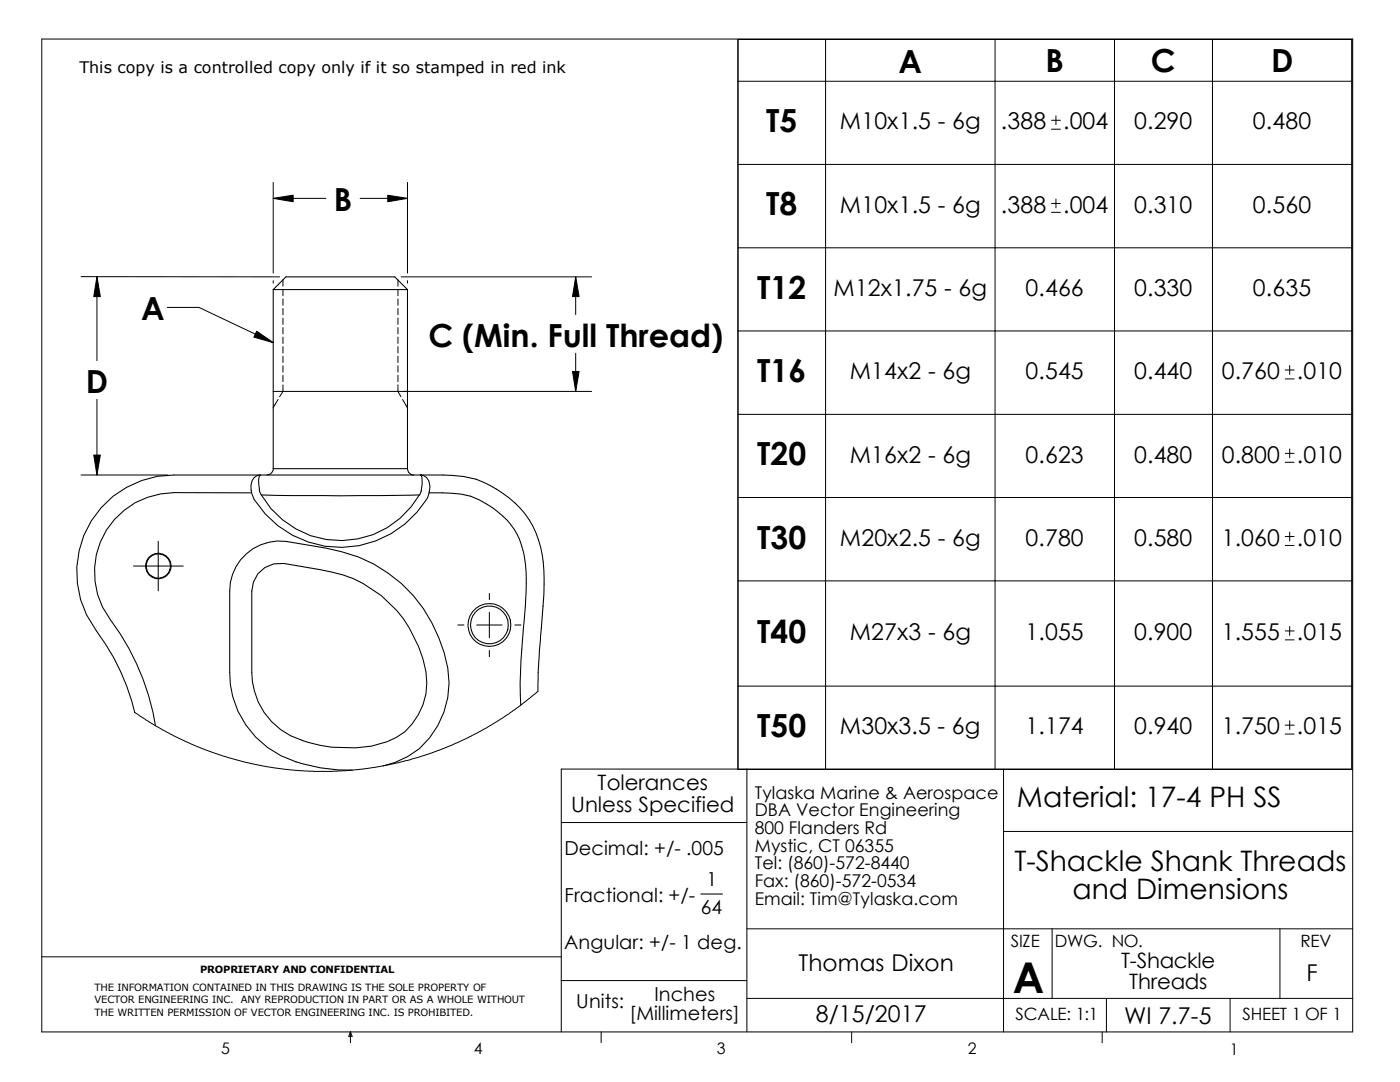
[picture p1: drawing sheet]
<svg xmlns="http://www.w3.org/2000/svg" width="279mm" height="216mm" viewBox="0 0 279 216" stroke-linecap="round" stroke-linejoin="round" font-family="sans-serif">
<defs><g id="words">
<text font-size="8.5" x="202.1" y="198.2">A</text>
<g font-size="6.3">
<text x="179.3" y="14.5">A</text>
<text x="208.7" y="14.3">B</text>
<text x="229.7" y="14.3">C</text>
<text x="253.7" y="14.3">D</text>
<text x="152.9" y="26.4">T5</text>
<text x="66.6" y="42.1">B</text>
<text x="152.9" y="43">T8</text>
<text x="151.1" y="59.6">T12</text>
<text x="28.2" y="63.9">A</text>
<text x="85.5" y="69.2">C (Min. Full Thread)</text>
<text x="151.1" y="76.2">T16</text>
<text x="17.1" y="78.4">D</text>
<text x="151.1" y="92.8">T20</text>
<text x="151.1" y="109.5">T30</text>
<text x="151.1" y="128.3">T40</text>
<text x="151.1" y="147.1">T50</text>
</g>
<g font-size="5.6">
<text x="202.9" y="161">Material: 17-4 PH SS</text>
<text x="202.4" y="173.8">T-Shackle Shank Threads</text>
<text x="214" y="179.4">and Dimensions</text>
</g>
<g font-size="4.6">
<text x="167.6" y="25.8">M10x1.5 - 6g</text>
<text x="199.8" y="25.8">.388</text>
<text x="212.2" y="25.8">.004</text>
<text x="226.4" y="25.8">0.290</text>
<text x="250.1" y="25.8">0.480</text>
<text x="167.6" y="42.5">M10x1.5 - 6g</text>
<text x="199.8" y="42.5">.388</text>
<text x="212.2" y="42.5">.004</text>
<text x="226.4" y="42.5">0.310</text>
<text x="250.1" y="42.5">0.560</text>
<text x="166.4" y="59.1">M12x1.75 - 6g</text>
<text x="204.7" y="59.1">0.466</text>
<text x="226.4" y="59.1">0.330</text>
<text x="250.1" y="59.1">0.635</text>
<text x="169.6" y="75.7">M14x2 - 6g</text>
<text x="204.7" y="75.7">0.545</text>
<text x="226.4" y="75.7">0.440</text>
<text x="243.8" y="75.7">0.760</text>
<text x="258.8" y="75.7">.010</text>
<text x="169.6" y="92.3">M16x2 - 6g</text>
<text x="204.7" y="92.3">0.623</text>
<text x="226.4" y="92.3">0.480</text>
<text x="243.8" y="92.3">0.800</text>
<text x="258.8" y="92.3">.010</text>
<text x="167.6" y="108.9">M20x2.5 - 6g</text>
<text x="204.7" y="108.9">0.780</text>
<text x="226.4" y="108.9">0.580</text>
<text x="243.8" y="108.9">1.060</text>
<text x="258.8" y="108.9">.010</text>
<text x="169.6" y="127.7">M27x3 - 6g</text>
<text x="204.7" y="127.7">1.055</text>
<text x="226.4" y="127.7">0.900</text>
<text x="243.8" y="127.7">1.555</text>
<text x="258.8" y="127.7">.015</text>
<text x="167.6" y="146.6">M30x3.5 - 6g</text>
<text x="204.7" y="146.6">1.174</text>
<text x="226.4" y="146.6">0.940</text>
<text x="243.8" y="146.6">1.750</text>
<text x="258.8" y="146.6">.015</text>
<text x="159.3" y="193.7">Thomas Dixon</text>
<text x="260.8" y="195.7">F</text>
<text x="162.8" y="204">8/15/2017</text>
<text x="224.3" y="204.3">WI 7.7-5</text>
</g>
<g font-size="4.2">
<text x="114" y="162">Unless Specified</text>
<text x="119.3" y="157.7">Tolerances</text>
<text x="223.7" y="193.2">T-Shackle</text>
<text x="225.4" y="197.4">Threads</text>
</g>
<g font-size="3.9">
<text x="112.6" y="170.6">Decimal: +/- .005</text>
<text x="112.7" y="180">Fractional: +/-</text>
<text x="141" y="176.7">1</text>
<text x="139.9" y="182.3">64</text>
<text x="112.6" y="189.4">Angular: +/- 1 deg.</text>
<text x="115" y="201.2">Units:</text>
<text x="125.6" y="203.5">[Millimeters]</text>
<text x="130.6" y="199.6">Inches</text>
</g>
<g font-size="3.5">
<text x="150.6" y="159.3">Tylaska Marine &amp; Aerospace</text>
<text x="150.6" y="162.9">DBA Vector Engineering</text>
<text x="150.6" y="166.4">800 Flanders Rd</text>
<text x="150.6" y="169.9">Mystic, CT 06355</text>
<text x="150.6" y="173.4">Tel: (860)-572-8440</text>
<text x="150.6" y="177">Fax: (860)-572-0534</text>
<text x="150.6" y="180.5">Email: Tim@Tylaska.com</text>
</g>
<g font-size="3.4">
<text x="201.7" y="188.9">SIZE</text>
<text x="210.5" y="189">DWG. NO.</text>
<text x="259.5" y="189.1">REV</text>
<text x="202.7" y="203.5">SCALE: 1:1</text>
<text x="248" y="203.5">SHEET 1 OF 1</text>
</g>
<g font-size="3.2">
<text x="15.9" y="14.5">This copy is a controlled copy only if it so stamped in red ink</text>
<text x="44.2" y="210.4">5</text>
<text x="94.6" y="210.3">4</text>
<text x="143" y="210.4">3</text>
<text x="193.2" y="210.4">2</text>
<text x="245.4" y="210.6">1</text>
</g>
<g font-size="2">
<text x="18.8" y="197.7">THE INFORMATION CONTAINED IN THIS DRAWING IS THE SOLE PROPERTY OF</text>
<text x="39.9" y="194.2">PROPRIETARY AND CONFIDENTIAL</text>
<text x="18.8" y="200.2">VECTOR ENGINEERING INC.</text>
<text x="18.8" y="202.7">THE WRITTEN PERMISSION OF VECTOR ENGINEERING INC. IS PROHIBITED.</text>
<text x="48" y="200.2">ANY REPRODUCTION IN PART OR AS A WHOLE WITHOUT</text>
</g>
</g></defs>
<g fill="none" stroke="#000" stroke-width=".2">
<path d="M8.3 7.8h261.7v198.1h-261.7zM147.3 7.9h122.5v145.6h-122.5zM147.3 16.2h122.5M164.8 7.9v145.6M198.6 7.9v145.6M222.4 7.9v145.6M242 7.9v145.6M54.5 39.6l4-.7v1.4zM54.5 36.4v18.1M54.5 39.6h10.5M71.9 39.6h9.4M77.4 38.9l3.9 .7-3.9 .7z"/>
<path d="M81.3 36.4v18.1M147.3 32.8h122.5M209.8 25.8h1.8M209.8 24h1.8M210.7 23.1v1.8M210.7 39.7v1.8M16.2 55.2h39.6M19.3 55.2l.7 4h-1.3zM19.3 55.2v16.8M54.5 56v.5M56.5 55.8v1.3M56.5 57.7v1.3"/>
<path d="M56.5 59.6v1.3M79.4 55.8v1.3M79.4 57.7v1.3M79.4 59.6v1.3M80.1 55.2h38M81.3 56v.5M114.9 55.2l.7 4h-1.3zM114.9 55.2v7.6M147.3 49.4h122.5M209.8 42.4h1.8M209.8 40.6h1.8M19.3 79.7v15.1"/>
<path d="M33.4 61.3h6.3l14.8 7.1M51.2 66.1l3.3 2.3-3.8-1.1zM54.5 78.1h63.6M55.5 79.7l-1 1.7M56.5 61.6v1.2M56.5 63.5v1.2M56.5 65.4v1.2M56.5 67.3v1.2M56.5 69.2v1.2M56.5 71.1v1.2M56.5 73v1.3M56.5 74.9v1.3"/>
<path d="M56.5 76.8v1.3l-.7 1.1M79.4 61.6v1.2M79.4 63.5v1.2M79.4 65.4v1.2M79.4 67.3v1.2M79.4 69.2v1.2M79.4 71.1v1.2M79.4 73v1.3M79.4 74.9v1.3M79.4 76.8v1.3l.6 1.1M80.3 79.7l1 1.7M114.3 74.1h1.3l-.7 4z"/>
<path d="M114.9 70.5v7.6M147.3 66h122.5M256.5 75.6h1.8M256.5 73.8h1.8M257.4 72.9v1.8M16.2 94.8h17.2M18.7 90.8h1.3l-.7 4zM147.3 82.7h122.5M147.3 99.3h122.5M256.5 92.2h1.8M256.5 90.5h1.8M257.4 89.6v1.8"/>
<path d="M26.6 112.9h10M31.6 108v9.9M97.7 118.4v1.2M147.3 115.9h122.5M256.5 108.8h1.8M256.5 107.1h1.8M257.4 106.2v1.7M91.4 124.7h1.2M95.1 124.7h5.1M97.7 122.2v5.1M97.7 129.8v1.2M102.7 124.7h1.3"/>
<path d="M107.4 137.9l-3.6 2.9-4.9 3.3-5 2.8-5.1 2.4-4.9 1.7-5.5 1.4-5.6 1-5.5 .5h-4.7l-5.5-.4-6-.9-5.7-1.5-5.2-1.8-5.5-2.4-3.8-2.1-4-2.6M147.3 136.9h122.5M256.5 127.7h1.8M256.5 125.9h1.8M257.4 125v1.8M149.1 153.5v52.4M200.3 153.5v52.4M256.5 146.5h1.8M256.5 144.7h1.8M257.4 143.8v1.8M270 153.5h-158v52.4M112 164.1h37.1"/>
<path d="M200.3 165.9h69.7M8.3 190.9h103.7M112 195.7h37.1M149.1 199.2h120.9M149.1 185.3h120.9M210 185.3v13.9M220.8 199.2v6.7M245.5 199.2v6.7M255.4 185.3v13.9M69.9 205.9v2.2M69.9 205.9l.4 .9h-.7zM120 205.9v2.2"/>
<path d="M170 205.9v2.2M220 205.9v2.2"/>
</g>
<g fill="none" stroke="#000" stroke-width=".21">
<path d="M54.5 57.8l2.6-2.6h21.7l2.5 2.6M54.5 57.8v35.7M54.5 57.8h26.8M81.3 57.8v35.7M50.2 98.3v-.3a2.84 2.84 0 0 1 1.2-3.1l.5-.1a2.09 2.09 0 0 0-.3 1.8l.2 1.5 .4 .7M50.2 98.3l.5 1.4a20.2 20.2 0 0 0 34.7-.5l.2-.9M50.2 98.3h-15.5a15.8 15.8 0 0 0-14.2 8.8 15.8 15.8 0 0 0 1.6 16.6 48.2 48.2 0 0 1 8.9 21.1M52.2 98.8l15.7 .1 15.8-.1M52.2 98.8a18.2 18.2 0 0 0 31.5 0M54.5 93.5a1.3 1.3 0 0 1-1.2 1.3M54.5 93.5h26.8M81.3 93.5a1.3 1.3 0 0 0 1.3 1.3"/>
<path d="M85.6 98.3l.1-.3a2.84 2.84 0 0 0-1.2-3.1l-.6-.1a4.6 4.6 0 0 1 .1 3.3l-.3 .7M85.6 98.3a30.8 30.8 0 0 1 8.3 .7 16.8 16.8 0 0 1 9.8 8.6 30.2 30.2 0 0 1 1.2 13.1l-.6 6.6a95.2 95.2 0 0 0-.4 13.4M51.5 114.5a5.7 5.7 0 0 1 5.2-2.1 61.3 61.3 0 0 1 13.8 3 24.6 24.6 0 0 1 14.7 20.9 13.2 13.2 0 0 1-4.4 9.7 16.6 16.6 0 0 1-9.8 3.2 27.4 27.4 0 0 1-13-2.4 14.2 14.2 0 0 1-7.8-12.6v-16.3l.4-1.8zM56.7 112.4h.1M57.1 108a10 10 0 0 0-11.3 9.9v16.3a18.7 18.7 0 0 0 14.6 18.2l3.5 .8 3.6 .4 2.8 .1M57.1 108l7.8 1.3a28.8 28.8 0 0 1 24.7 27 16.7 16.7 0 0 1-13.1 16.5M57.1 108h.1M107.4 137.9v-3.7l.6-8.8a63 63 0 0 0 .2-14.7 17.9 17.9 0 0 0-9.1-13.1 17.1 17.1 0 0 0-8.8-2.7l-55.6-.1a19.4 19.4 0 0 0-17.4 10.7 19.4 19.4 0 0 0 1.9 20.4 44.1 44.1 0 0 1 7.7 16.3M139.9 178.4h4.3"/>
<circle cx="31.6" cy="112.9" r="2.43"/>
<circle cx="31.6" cy="112.9" r="2.56"/>
<circle cx="97.7" cy="124.7" r="3.8"/>
<circle cx="97.7" cy="124.7" r="4.3"/>
</g>
<path d="M54.5 39.6l4-.7v1.4zM77.4 38.9l3.9 .7-3.9 .7zM19.3 55.2l.7 4h-1.3zM114.9 55.2l.7 4h-1.3zM51.2 66.1l3.3 2.3-3.8-1.1zM114.3 74.1h1.3l-.7 4zM18.7 90.8h1.3l-.7 4z" fill="#000"/>
<use href="#words"/>
</svg>
